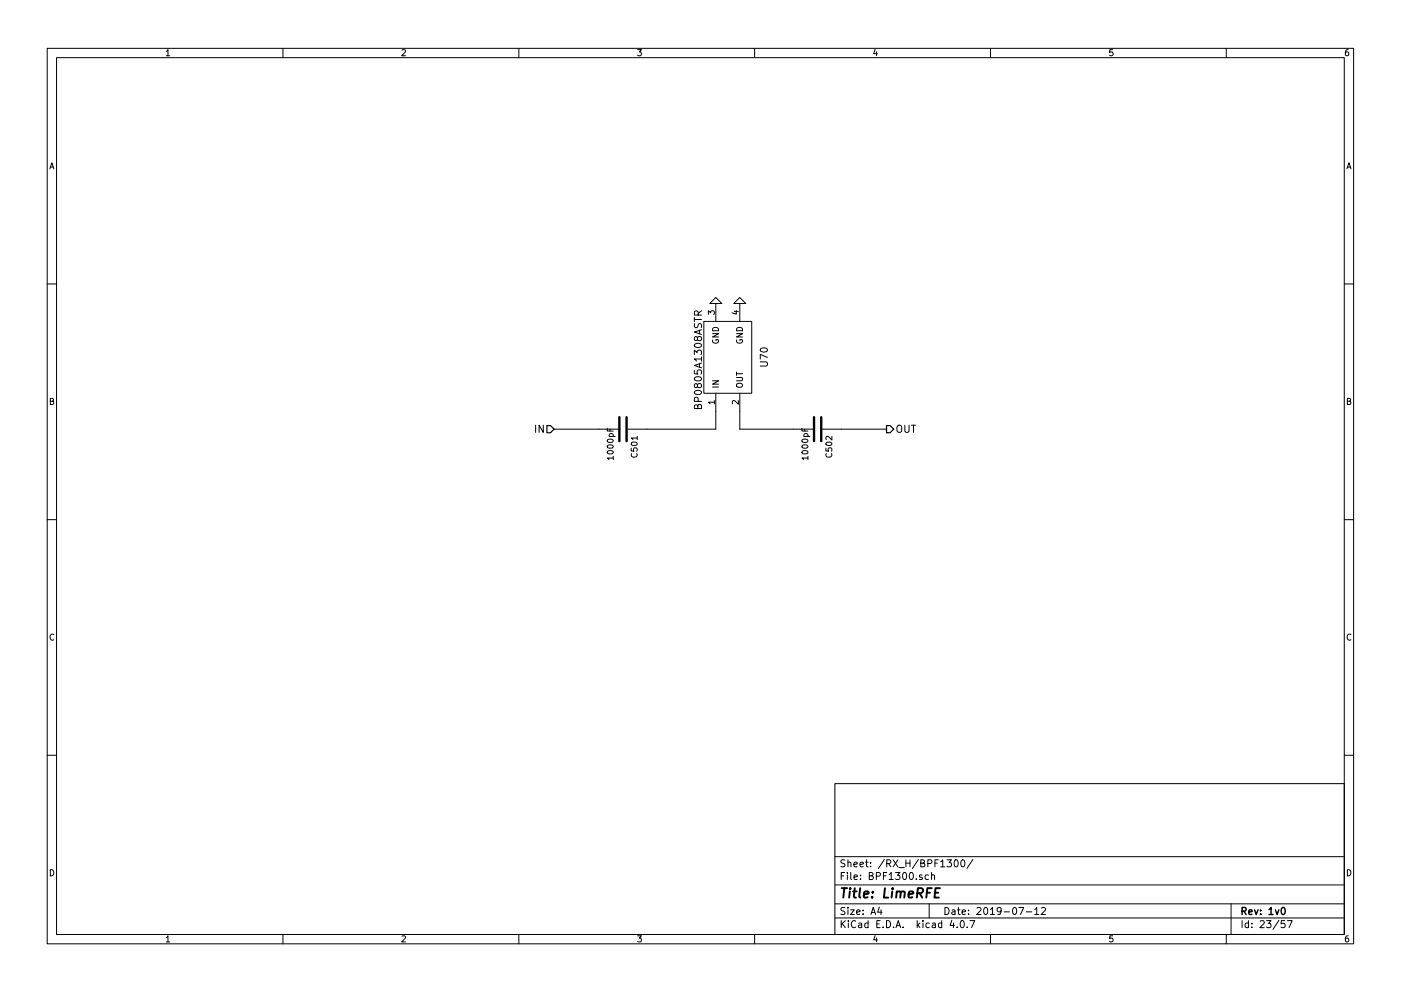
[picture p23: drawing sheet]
EESchema Schematic File Version 2
LIBS:LimeMicroBGD_Library
LIBS:power
LIBS:device
LIBS:transistors
LIBS:conn
LIBS:linear
LIBS:regul
LIBS:74xx
LIBS:cmos4000
LIBS:adc-dac
LIBS:memory
LIBS:xilinx
LIBS:special
LIBS:microcontrollers
LIBS:dsp
LIBS:microchip
LIBS:analog_switches
LIBS:motorola
LIBS:texas
LIBS:intel
LIBS:audio
LIBS:interface
LIBS:digital-audio
LIBS:philips
LIBS:display
LIBS:cypress
LIBS:siliconi
LIBS:opto
LIBS:atmel
LIBS:contrib
LIBS:valves
LIBS:Lime_RFE-cache
EELAYER 25 0
EELAYER END
$Descr A4 11693 8268
encoding utf-8
Sheet 22 57
Title "LimeRFE"
Date "2019-07-12"
Rev "1v0"
Comp ""
Comment1 ""
Comment2 ""
Comment3 ""
Comment4 ""
$EndDescr
Text HLabel 4625 3575 0    60   Input ~ 0
IN
Text HLabel 7400 3575 2    60   Output ~ 0
OUT
$Comp
L GND #PWR0605
U 1 1
P 5975 2525
F 0 "#PWR0605" H 5975 2525 30  0001 C CNN
F 1 "GND" H 5975 2455 30  0001 C CNN
F 2 "" H 5975 2525 60  0001 C CNN
F 3 "" H 5975 2525 60  0001 C CNN
	1    5975 2525
	-1   0    0    1   
$EndComp
$Comp
L GND #PWR0606
U 1 1
P 6175 2525
F 0 "#PWR0606" H 6175 2525 30  0001 C CNN
F 1 "GND" H 6175 2455 30  0001 C CNN
F 2 "" H 6175 2525 60  0001 C CNN
F 3 "" H 6175 2525 60  0001 C CNN
	1    6175 2525
	-1   0    0    1   
$EndComp
$Comp
L BP0805A1308ASTR U70
U 1 1
P 6075 2975
F 0 "U70" H 6075 2675 60  0000 C CNN
F 1 "BP0805A1308ASTR" H 6075 3375 60  0001 C CNN
F 2 "LimeMicroBGD_Library:BP0805A1308ASTR" H 6075 3475 60  0001 C CNN
F 3 "" H 6025 3325 60  0000 C CNN
F 4 "Mouser" H 6075 3975 60  0001 C CNN "Vendor"
F 5 "581-BP0805A1308ASTR1" H 6075 3875 60  0001 C CNN "Vendor Part Number"
F 6 "AVX_Corporation" H 6075 3775 60  0001 C CNN "Manufacturer"
F 7 "BP0805A1308ASTR" H 6075 3675 60  0001 C CNN "Manufacturer Part Number"
F 8 "HIGH PERFORMANCE 1308 MHZ BAND P " H 6075 3575 60  0001 C CNN "Description"
F 9 "BP0805A1308ASTR " H 6075 3225 60  0000 C CNN "Component Value"
	1    6075 2975
	0    -1   -1   0   
$EndComp
Wire Wire Line
	7025 3575 7400 3575
Wire Wire Line
	4625 3575 5000 3575
Wire Wire Line
	6175 3575 6625 3575
Wire Wire Line
	6175 3425 6175 3575
Wire Wire Line
	5400 3575 5975 3575
Wire Wire Line
	5975 3575 5975 3425
$Comp
L 1000pF_0402_GRM1555C1H102GA01D C501
U 1 1
P 5200 3575
F 0 "C501" H 5250 3675 50  0000 L CNN
F 1 "1000pF_0402_GRM1555C1H102GA01D" H 5200 4275 50  0001 C CNN
F 2 "LimeMicroBGD_Library:SMD0402" H 5200 4175 60  0001 C CNN
F 3 "" H 5200 3575 60  0000 C CNN
F 4 "Mouser" H 5150 4775 60  0001 C CNN "Vendor"
F 5 "81-GRM1555C1H102GA1D" H 5150 4675 60  0001 C CNN "Vendor Part Number"
F 6 "Murata" H 5150 4575 60  0001 C CNN "Manufacturer"
F 7 "GRM1555C1H102GA01D" H 5200 4475 60  0001 C CNN "Manufacturer Part Number"
F 8 "Multilayer Ceramic Capacitors MLCC - SMD/SMT 0.001uF 50Volts 2%" H 5200 4375 60  0001 C CNN "Description"
F 9 "1000pF" H 5325 3475 50  0000 C CNN "Component Value"
	1    5200 3575
	0    1    1    0   
$EndComp
$Comp
L 1000pF_0402_GRM1555C1H102GA01D C502
U 1 1
P 6825 3575
F 0 "C502" H 6875 3675 50  0000 L CNN
F 1 "1000pF_0402_GRM1555C1H102GA01D" H 6825 4275 50  0001 C CNN
F 2 "LimeMicroBGD_Library:SMD0402" H 6825 4175 60  0001 C CNN
F 3 "" H 6825 3575 60  0000 C CNN
F 4 "Mouser" H 6775 4775 60  0001 C CNN "Vendor"
F 5 "81-GRM1555C1H102GA1D" H 6775 4675 60  0001 C CNN "Vendor Part Number"
F 6 "Murata" H 6775 4575 60  0001 C CNN "Manufacturer"
F 7 "GRM1555C1H102GA01D" H 6825 4475 60  0001 C CNN "Manufacturer Part Number"
F 8 "Multilayer Ceramic Capacitors MLCC - SMD/SMT 0.001uF 50Volts 2%" H 6825 4375 60  0001 C CNN "Description"
F 9 "1000pF" H 6950 3475 50  0000 C CNN "Component Value"
	1    6825 3575
	0    1    1    0   
$EndComp
$EndSCHEMATC
